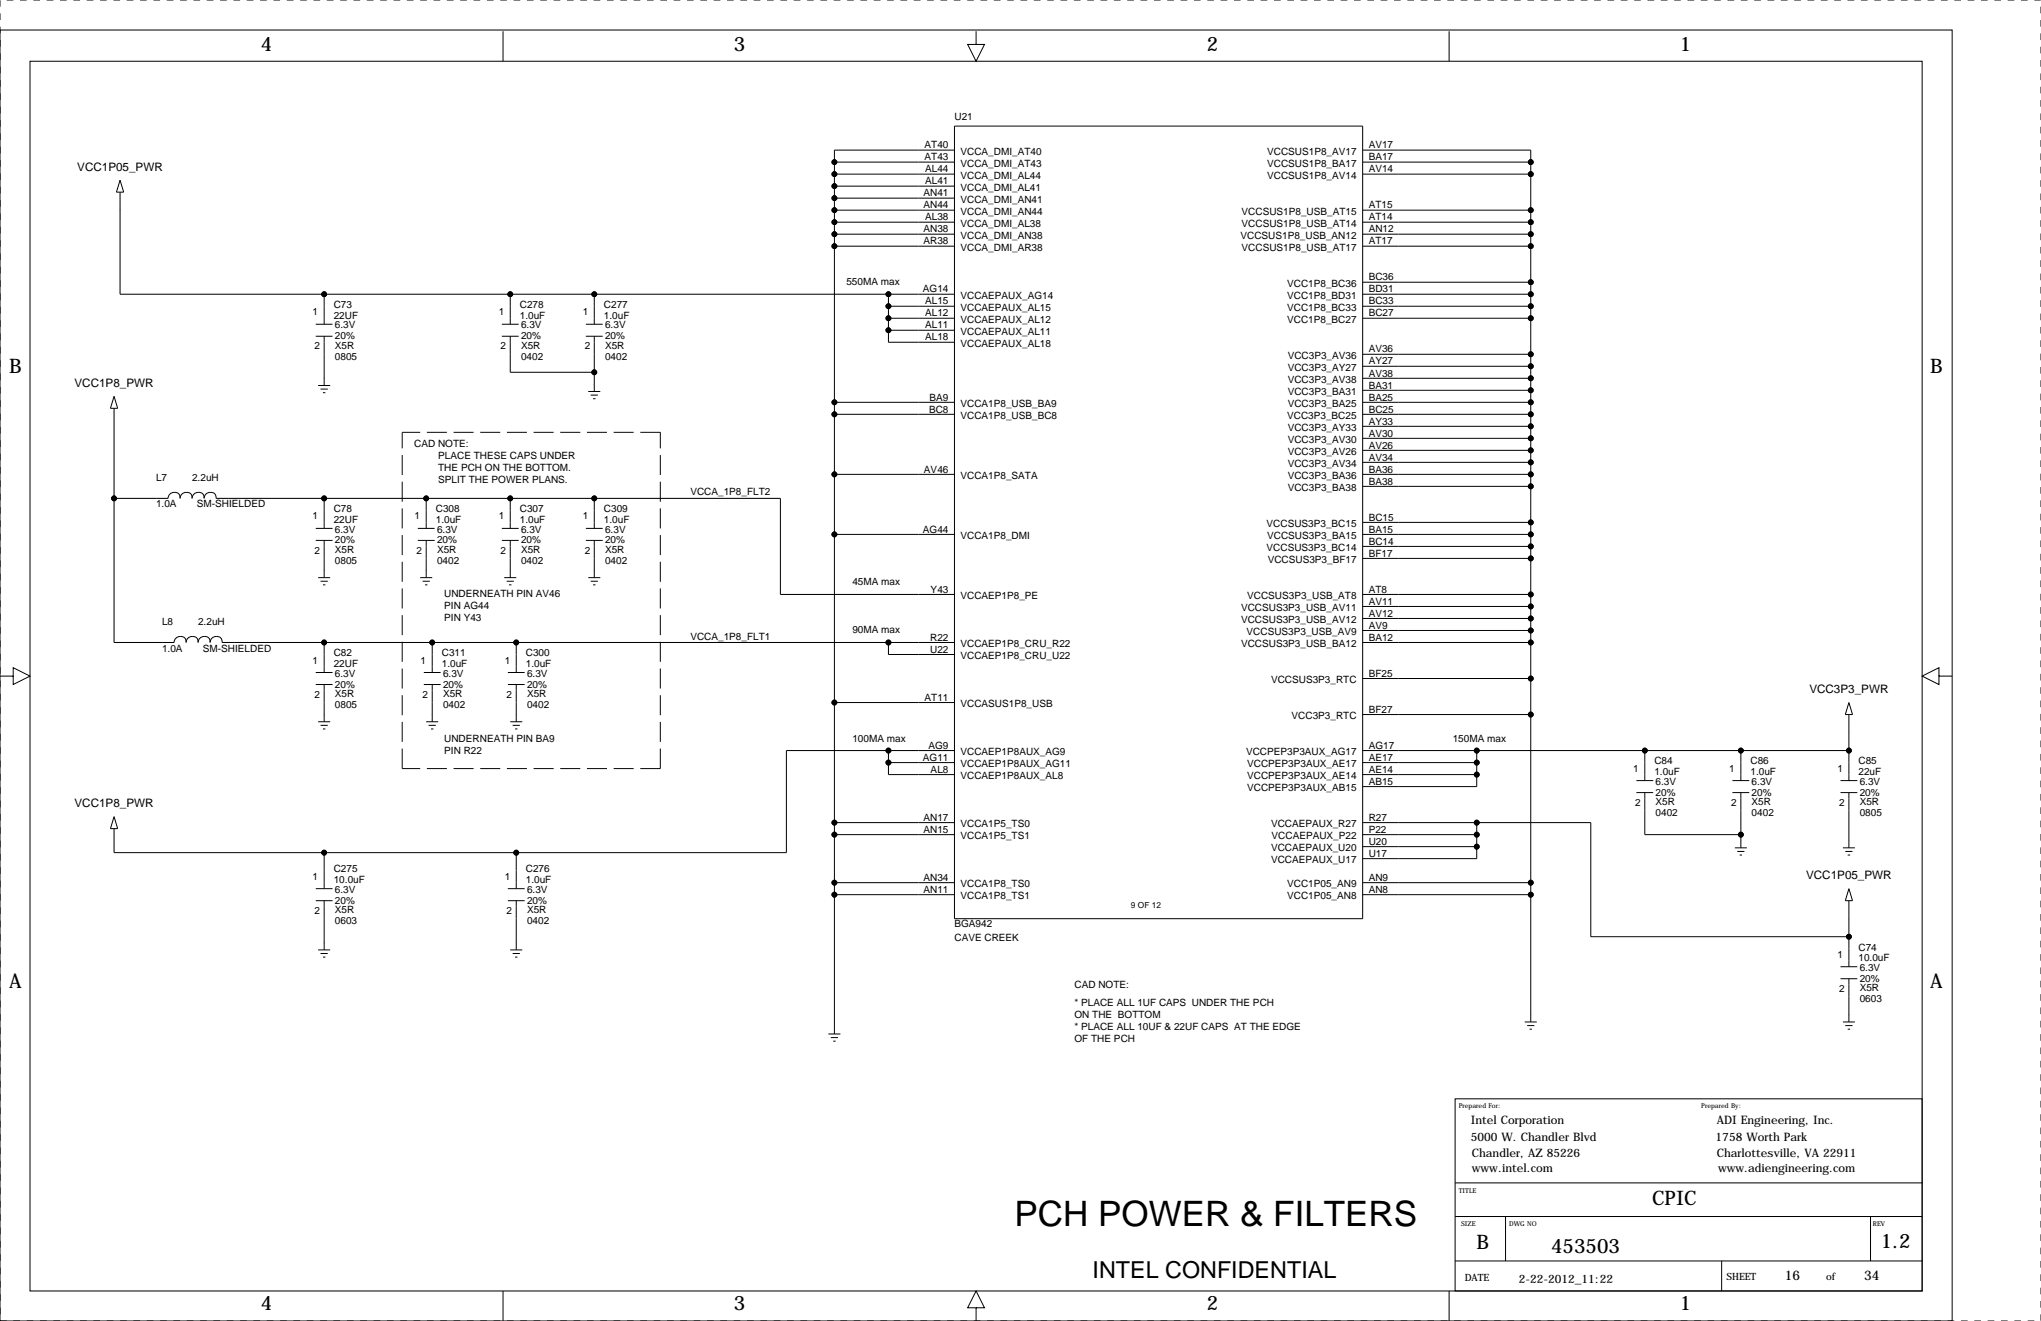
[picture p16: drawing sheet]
<svg xmlns="http://www.w3.org/2000/svg" width="432mm" height="279mm" viewBox="0 0 432 279" stroke-linecap="round" stroke-linejoin="round" font-family="sans-serif">
<defs><g id="words">
<text font-size="7.4" x="214.6" y="259.4">PCH POWER &amp; FILTERS</text>
<text font-size="4.9" x="231.1" y="270.3">INTEL CONFIDENTIAL</text>
<g font-size="4.2">
<text x="55.2" y="10.9">4</text>
<text x="155.3" y="10.9">3</text>
<text x="255.3" y="10.9">2</text>
<text x="355.4" y="10.9">1</text>
<text x="2" y="78.9">B</text>
<text x="408.4" y="78.9">B</text>
<text x="2" y="209">A</text>
<text x="408.4" y="209">A</text>
<text x="349.5" y="255">CPIC</text>
<text x="397.9" y="263.9">1.2</text>
<text x="312.4" y="264.1">B</text>
<text x="328.2" y="265">453503</text>
<text x="55.2" y="277.1">4</text>
<text x="155.3" y="277.1">3</text>
<text x="255.3" y="277.1">2</text>
<text x="355.4" y="277.1">1</text>
</g>
<g font-size="2.8">
<text x="377.6" y="270.6">16</text>
<text x="394.4" y="270.6">34</text>
</g>
<g font-size="2.5">
<text x="16.3" y="36.1">VCC1P05_PWR</text>
<text x="15.8" y="81.8">VCC1P8_PWR</text>
<text x="382.8" y="146.6">VCC3P3_PWR</text>
<text x="15.8" y="170.7">VCC1P8_PWR</text>
<text x="382.1" y="186">VCC1P05_PWR</text>
<text x="311.2" y="237.8">Intel Corporation</text>
<text x="363.2" y="237.8">ADI Engineering, Inc.</text>
<text x="311.2" y="241.4">5000 W. Chandler Blvd</text>
<text x="311.4" y="244.7">Chandler, AZ 85226</text>
<text x="363" y="241.4">1758 Worth Park</text>
<text x="363.2" y="244.7">Charlottesville, VA 22911</text>
<text x="311.4" y="248">www.intel.com</text>
<text x="363.5" y="248">www.adiengineering.com</text>
<text x="321.3" y="271.4">2-22-2012_11:22</text>
</g>
<g font-size="2.1">
<text x="201.9" y="25.3">U21</text>
<text x="195.6" y="31.4">AT40</text>
<text x="195.6" y="33.9">AT43</text>
<text x="203.2" y="32.8">VCCA_DMI_AT40</text>
<text x="203.2" y="35.3">VCCA_DMI_AT43</text>
<text x="268.1" y="35.3">VCCSUS1P8_BA17</text>
<text x="268.1" y="32.8">VCCSUS1P8_AV17</text>
<text x="289.6" y="33.9">BA17</text>
<text x="289.6" y="31.4">AV17</text>
<text x="195.4" y="41.5">AN41</text>
<text x="195.7" y="36.5">AL44</text>
<text x="195.7" y="39">AL41</text>
<text x="203.2" y="37.8">VCCA_DMI_AL44</text>
<text x="203.2" y="40.4">VCCA_DMI_AL41</text>
<text x="268.1" y="37.8">VCCSUS1P8_AV14</text>
<text x="289.6" y="36.5">AV14</text>
<text x="195.4" y="44.1">AN44</text>
<text x="195.7" y="46.6">AL38</text>
<text x="203.2" y="42.9">VCCA_DMI_AN41</text>
<text x="203.2" y="45.5">VCCA_DMI_AN44</text>
<text x="262.7" y="45.5">VCCSUS1P8_USB_AT15</text>
<text x="289.6" y="44.1">AT15</text>
<text x="289.6" y="46.6">AT14</text>
<text x="195.4" y="51.7">AR38</text>
<text x="195.4" y="49.2">AN38</text>
<text x="203.2" y="53.1">VCCA_DMI_AR38</text>
<text x="203.2" y="50.5">VCCA_DMI_AN38</text>
<text x="203.2" y="48">VCCA_DMI_AL38</text>
<text x="262.4" y="50.5">VCCSUS1P8_USB_AN12</text>
<text x="262.7" y="53.1">VCCSUS1P8_USB_AT17</text>
<text x="262.7" y="48">VCCSUS1P8_USB_AT14</text>
<text x="289.6" y="49.2">AN12</text>
<text x="289.6" y="51.7">AT17</text>
<text x="289.6" y="59.3">BC36</text>
<text x="70.6" y="65.2">C73</text>
<text x="110" y="65.2">C278</text>
<text x="127.8" y="65.2">C277</text>
<text x="179.1" y="60.3">550MA max</text>
<text x="195.2" y="61.9">AG14</text>
<text x="195.7" y="64.4">AL15</text>
<text x="203.2" y="65.8">VCCAEPAUX_AL15</text>
<text x="203.2" y="63.2">VCCAEPAUX_AG14</text>
<text x="272.3" y="63.2">VCC1P8_BD31</text>
<text x="272.3" y="65.8">VCC1P8_BC33</text>
<text x="272.3" y="60.7">VCC1P8_BC36</text>
<text x="289.6" y="61.9">BD31</text>
<text x="289.6" y="64.4">BC33</text>
<text x="66.1" y="66.7">1</text>
<text x="70.6" y="67.4">22UF</text>
<text x="70.9" y="69.5">6.3V</text>
<text x="70.9" y="71.8">20%</text>
<text x="105.5" y="66.7">1</text>
<text x="110" y="67.4">1.0uF</text>
<text x="110.2" y="69.5">6.3V</text>
<text x="110.2" y="71.8">20%</text>
<text x="123.3" y="66.7">1</text>
<text x="127.8" y="67.4">1.0uF</text>
<text x="128" y="69.5">6.3V</text>
<text x="128" y="71.8">20%</text>
<text x="195.7" y="69.5">AL11</text>
<text x="195.7" y="66.9">AL12</text>
<text x="203.2" y="70.9">VCCAEPAUX_AL11</text>
<text x="203.2" y="68.3">VCCAEPAUX_AL12</text>
<text x="272.3" y="68.3">VCC1P8_BC27</text>
<text x="289.6" y="66.9">BC27</text>
<text x="66.5" y="73.9">2</text>
<text x="70.9" y="76.1">0805</text>
<text x="70.9" y="73.8">X5R</text>
<text x="105.9" y="73.9">2</text>
<text x="110.2" y="76.1">0402</text>
<text x="110.2" y="73.8">X5R</text>
<text x="123.7" y="73.9">2</text>
<text x="128" y="76.1">0402</text>
<text x="128" y="73.8">X5R</text>
<text x="195.7" y="72">AL18</text>
<text x="203.2" y="73.4">VCCAEPAUX_AL18</text>
<text x="272.4" y="75.9">VCC3P3_AV36</text>
<text x="289.6" y="77.1">AY27</text>
<text x="289.6" y="74.6">AV36</text>
<text x="272.4" y="78.5">VCC3P3_AY27</text>
<text x="272.4" y="83.6">VCC3P3_BA31</text>
<text x="272.4" y="81">VCC3P3_AV38</text>
<text x="289.6" y="82.2">BA31</text>
<text x="289.6" y="79.6">AV38</text>
<text x="196.5" y="87.3">BC8</text>
<text x="196.7" y="84.7">BA9</text>
<text x="203.2" y="86.1">VCCA1P8_USB_BA9</text>
<text x="203.2" y="88.6">VCCA1P8_USB_BC8</text>
<text x="272.3" y="88.6">VCC3P3_BC25</text>
<text x="272.4" y="86.1">VCC3P3_BA25</text>
<text x="289.6" y="84.7">BA25</text>
<text x="289.6" y="89.8">AY33</text>
<text x="289.6" y="87.3">BC25</text>
<text x="87.6" y="94.6">CAD NOTE:</text>
<text x="272.4" y="91.2">VCC3P3_AY33</text>
<text x="272.4" y="93.7">VCC3P3_AV30</text>
<text x="289.6" y="94.9">AV26</text>
<text x="289.6" y="92.3">AV30</text>
<text x="33" y="101.7">L7</text>
<text x="40.6" y="101.7">2.2uH</text>
<text x="92.7" y="97.2">PLACE THESE CAPS UNDER</text>
<text x="92.7" y="99.7">THE PCH ON THE BOTTOM.</text>
<text x="195.5" y="100">AV46</text>
<text x="203.2" y="101.3">VCCA1P8_SATA</text>
<text x="272.4" y="101.3">VCC3P3_BA36</text>
<text x="272.4" y="98.8">VCC3P3_AV34</text>
<text x="272.4" y="96.3">VCC3P3_AV26</text>
<text x="289.6" y="100">BA36</text>
<text x="289.6" y="97.4">AV34</text>
<text x="33" y="107.3">1.0A</text>
<text x="41.7" y="107.3">SM-SHIELDED</text>
<text x="92.7" y="102.2">SPLIT THE POWER PLANS.</text>
<text x="146" y="104.8">VCCA_1P8_FLT2</text>
<text x="272.4" y="103.9">VCC3P3_BA38</text>
<text x="289.6" y="102.5">BA38</text>
<text x="66.1" y="109.9">1</text>
<text x="70.6" y="108.3">C78</text>
<text x="70.6" y="110.6">22UF</text>
<text x="70.9" y="112.7">6.3V</text>
<text x="87.7" y="109.9">1</text>
<text x="92.2" y="108.3">C308</text>
<text x="92.2" y="110.6">1.0uF</text>
<text x="92.5" y="112.7">6.3V</text>
<text x="105.5" y="109.9">1</text>
<text x="110" y="108.3">C307</text>
<text x="110" y="110.6">1.0uF</text>
<text x="110.2" y="112.7">6.3V</text>
<text x="123.3" y="109.9">1</text>
<text x="127.8" y="108.3">C309</text>
<text x="127.8" y="110.6">1.0uF</text>
<text x="128" y="112.7">6.3V</text>
<text x="195.2" y="112.7">AG44</text>
<text x="268" y="111.5">VCCSUS3P3_BC15</text>
<text x="289.6" y="112.7">BA15</text>
<text x="289.6" y="110.1">BC15</text>
<text x="66.5" y="117.1">2</text>
<text x="70.9" y="119.3">0805</text>
<text x="70.9" y="114.9">20%</text>
<text x="70.9" y="117">X5R</text>
<text x="88.1" y="117.1">2</text>
<text x="92.5" y="119.3">0402</text>
<text x="92.5" y="114.9">20%</text>
<text x="92.5" y="117">X5R</text>
<text x="105.9" y="117.1">2</text>
<text x="110.2" y="119.3">0402</text>
<text x="110.2" y="114.9">20%</text>
<text x="110.2" y="117">X5R</text>
<text x="123.7" y="117.1">2</text>
<text x="128" y="119.3">0402</text>
<text x="128" y="114.9">20%</text>
<text x="128" y="117">X5R</text>
<text x="203.2" y="114">VCCA1P8_DMI</text>
<text x="268" y="116.6">VCCSUS3P3_BC14</text>
<text x="268.1" y="114">VCCSUS3P3_BA15</text>
<text x="268.2" y="119.1">VCCSUS3P3_BF17</text>
<text x="289.6" y="117.7">BF17</text>
<text x="289.6" y="115.2">BC14</text>
<text x="180.3" y="123.8">45MA max</text>
<text x="196.9" y="125.4">Y43</text>
<text x="289.6" y="125.4">AT8</text>
<text x="94" y="126.4">UNDERNEATH PIN AV46</text>
<text x="94" y="128.9">PIN AG44</text>
<text x="94" y="131.4">PIN Y43</text>
<text x="203.2" y="126.7">VCCAEP1P8_PE</text>
<text x="262.6" y="131.8">VCCSUS3P3_USB_AV12</text>
<text x="262.6" y="129.3">VCCSUS3P3_USB_AV11</text>
<text x="263.8" y="126.7">VCCSUS3P3_USB_AT8</text>
<text x="289.6" y="130.4">AV12</text>
<text x="289.6" y="127.9">AV11</text>
<text x="34.3" y="132.2">L8</text>
<text x="34.3" y="137.8">1.0A</text>
<text x="41.9" y="132.2">2.2uH</text>
<text x="42.9" y="137.8">SM-SHIELDED</text>
<text x="146" y="135.3">VCCA_1P8_FLT1</text>
<text x="180.3" y="134">90MA max</text>
<text x="196.8" y="135.5">R22</text>
<text x="203.2" y="136.9">VCCAEP1P8_CRU_R22</text>
<text x="262.6" y="136.9">VCCSUS3P3_USB_BA12</text>
<text x="263.7" y="134.4">VCCSUS3P3_USB_AV9</text>
<text x="289.6" y="135.5">BA12</text>
<text x="289.6" y="133">AV9</text>
<text x="66.1" y="140.3">1</text>
<text x="70.6" y="138.8">C82</text>
<text x="70.6" y="141.1">22UF</text>
<text x="70.9" y="143.1">6.3V</text>
<text x="89" y="140.3">1</text>
<text x="93.5" y="138.8">C311</text>
<text x="93.5" y="141.1">1.0uF</text>
<text x="93.7" y="143.1">6.3V</text>
<text x="106.8" y="140.3">1</text>
<text x="111.3" y="138.8">C300</text>
<text x="111.3" y="141.1">1.0uF</text>
<text x="111.5" y="143.1">6.3V</text>
<text x="196.8" y="138.1">U22</text>
<text x="203.2" y="139.4">VCCAEP1P8_CRU_U22</text>
<text x="289.6" y="143.1">BF25</text>
<text x="66.5" y="147.6">2</text>
<text x="70.9" y="149.7">0805</text>
<text x="70.9" y="145.4">20%</text>
<text x="70.9" y="147.5">X5R</text>
<text x="89.4" y="147.6">2</text>
<text x="93.7" y="149.7">0402</text>
<text x="93.7" y="145.4">20%</text>
<text x="93.7" y="147.5">X5R</text>
<text x="107.2" y="147.6">2</text>
<text x="111.5" y="149.7">0402</text>
<text x="111.5" y="145.4">20%</text>
<text x="111.5" y="147.5">X5R</text>
<text x="195.6" y="148.2">AT11</text>
<text x="203.2" y="149.6">VCCASUS1P8_USB</text>
<text x="268.9" y="144.5">VCCSUS3P3_RTC</text>
<text x="273.3" y="152.1">VCC3P3_RTC</text>
<text x="289.6" y="150.8">BF27</text>
<text x="94" y="159.4">PIN R22</text>
<text x="94" y="156.8">UNDERNEATH PIN BA9</text>
<text x="180.3" y="156.8">100MA max</text>
<text x="195.2" y="160.9">AG11</text>
<text x="196.4" y="158.4">AG9</text>
<text x="203.2" y="159.8">VCCAEP1P8AUX_AG9</text>
<text x="263.6" y="159.8">VCCPEP3P3AUX_AG17</text>
<text x="289.6" y="158.4">AG17</text>
<text x="289.6" y="160.9">AE17</text>
<text x="307.3" y="156.8">150MA max</text>
<text x="350" y="161.7">C84</text>
<text x="370.3" y="161.7">C86</text>
<text x="393.2" y="161.7">C85</text>
<text x="196.9" y="163.5">AL8</text>
<text x="203.2" y="164.8">VCCAEP1P8AUX_AL8</text>
<text x="203.2" y="162.3">VCCAEP1P8AUX_AG11</text>
<text x="263.8" y="167.4">VCCPEP3P3AUX_AB15</text>
<text x="263.8" y="164.8">VCCPEP3P3AUX_AE14</text>
<text x="263.8" y="162.3">VCCPEP3P3AUX_AE17</text>
<text x="289.6" y="166">AB15</text>
<text x="289.6" y="163.5">AE14</text>
<text x="345.5" y="163.2">1</text>
<text x="350" y="164">1.0uF</text>
<text x="350.3" y="166">6.3V</text>
<text x="365.9" y="163.2">1</text>
<text x="370.3" y="164">1.0uF</text>
<text x="370.6" y="166">6.3V</text>
<text x="388.7" y="163.2">1</text>
<text x="393.2" y="164">22uF</text>
<text x="393.4" y="166">6.3V</text>
<text x="195.4" y="173.6">AN17</text>
<text x="289.6" y="173.6">R27</text>
<text x="345.9" y="170.4">2</text>
<text x="350.3" y="172.6">0402</text>
<text x="350.3" y="168.3">20%</text>
<text x="350.3" y="170.3">X5R</text>
<text x="366.3" y="170.4">2</text>
<text x="370.6" y="172.6">0402</text>
<text x="370.6" y="168.3">20%</text>
<text x="370.6" y="170.3">X5R</text>
<text x="389.1" y="170.4">2</text>
<text x="393.4" y="172.6">0805</text>
<text x="393.4" y="168.3">20%</text>
<text x="393.4" y="170.3">X5R</text>
<text x="195.4" y="176.2">AN15</text>
<text x="203.2" y="177.5">VCCA1P5_TS1</text>
<text x="203.2" y="175">VCCA1P5_TS0</text>
<text x="268.9" y="175">VCCAEPAUX_R27</text>
<text x="269" y="177.5">VCCAEPAUX_P22</text>
<text x="289.6" y="176.2">P22</text>
<text x="289.6" y="178.7">U20</text>
<text x="70.6" y="184.5">C275</text>
<text x="111.3" y="184.5">C276</text>
<text x="268.9" y="182.6">VCCAEPAUX_U17</text>
<text x="268.9" y="180.1">VCCAEPAUX_U20</text>
<text x="289.6" y="181.2">U17</text>
<text x="66.1" y="186.1">1</text>
<text x="70.6" y="186.8">10.0uF</text>
<text x="70.9" y="188.9">6.3V</text>
<text x="70.9" y="191.1">20%</text>
<text x="106.8" y="186.1">1</text>
<text x="111.3" y="186.8">1.0uF</text>
<text x="111.5" y="188.9">6.3V</text>
<text x="111.5" y="191.1">20%</text>
<text x="195.4" y="186.3">AN34</text>
<text x="195.4" y="188.9">AN11</text>
<text x="203.2" y="187.7">VCCA1P8_TS0</text>
<text x="203.2" y="190.2">VCCA1P8_TS1</text>
<text x="272.3" y="187.7">VCC1P05_AN9</text>
<text x="272.3" y="190.2">VCC1P05_AN8</text>
<text x="289.6" y="186.3">AN9</text>
<text x="289.6" y="188.9">AN8</text>
<text x="66.5" y="193.3">2</text>
<text x="70.9" y="195.5">0603</text>
<text x="70.9" y="193.2">X5R</text>
<text x="107.2" y="193.3">2</text>
<text x="111.5" y="195.5">0402</text>
<text x="111.5" y="193.2">X5R</text>
<text x="201.9" y="196">BGA942</text>
<text x="201.9" y="199">CAVE CREEK</text>
<text x="388.7" y="202.6">1</text>
<text x="393.2" y="201">C74</text>
<text x="393.2" y="203.3">10.0uF</text>
<text x="227.3" y="208.9">CAD NOTE:</text>
<text x="389.1" y="209.8">2</text>
<text x="393.4" y="205.4">6.3V</text>
<text x="393.4" y="207.6">20%</text>
<text x="393.4" y="209.7">X5R</text>
<text x="227.3" y="215.3">ON THE BOTTOM</text>
<text x="227.3" y="212.7">* PLACE ALL 1UF CAPS UNDER THE PCH</text>
<text x="393.4" y="212">0603</text>
<text x="227.3" y="220.3">OF THE PCH</text>
<text x="227.3" y="217.8">* PLACE ALL 10UF &amp; 22UF CAPS AT THE EDGE</text>
<text x="309.9" y="270.9">DATE</text>
<text x="365.3" y="270.7">SHEET</text>
<text x="386.3" y="270.7">of</text>
</g>
<text font-size="1.8" x="239.3" y="192">9 OF 12</text>
<g font-size="1.4">
<text x="308.6" y="234.3">Prepared For:</text>
<text x="359.9" y="234.3">Prepared By:</text>
<text x="308.6" y="252.3">TITLE</text>
<text x="309.1" y="259.2">SIZE</text>
<text x="319.3" y="259.2">DWG NO</text>
<text x="396.2" y="259.2">REV</text>
</g>
</g></defs>
<path d="M0 0h431.8v279.4h-431.8z" fill="none" stroke="#000" stroke-width=".21" stroke-dasharray="1.4 1.4" stroke-linecap="butt"/>
<g fill="none" stroke="#000" stroke-width=".21">
<path d="M0 6.4h413v273h-413zM5.1 10.9h.1M6.3 13h400.4v260h-400.4zM106.4 6.6v6.4M206.5 6.6v2.8h1.8l-1.8 3.6-1.8-3.6h1.8M306.6 6.6v6.4M25.4 38.1l.8 2.5h-1.6zM176.5 34.3h25.4M176.5 36.8h25.4M176.5 39.4h25.4M201.9 31.8h-25.4v186.9M201.9 26.7h86.4v167.6h-86.4z"/>
<path d="M288.3 31.8h35.5v184.4M288.3 34.3h35.5M288.3 36.8h35.5M25.4 40.6v21.6h176.5M176.5 44.4h25.4M176.5 49.5h25.4M176.5 52.1h25.4M176.5 47h25.4M176.5 41.9h25.4M288.3 44.4h35.5M288.3 49.5h35.5M288.3 59.7h35.5"/>
<path d="M288.3 52.1h35.5M288.3 47h35.5M66.8 71.1h3.6M66.8 68.6h3.6M68.6 62.2v6.4M68.6 71.1v10.4M106.2 71.1h3.5M106.2 68.6h3.5M107.9 62.2v6.4M107.9 71.1v7.6h17.8M124 71.1h3.5M124 68.6h3.5"/>
<path d="M125.7 62.2v6.4M125.7 71.1v11.7M188 67.3h13.9M188 62.2v10.2h13.9M188 69.8h13.9M188 64.8h13.9M288.3 62.2h35.5M288.3 67.3h35.5M288.3 77.5h35.5M288.3 74.9h35.5M288.3 64.8h35.5M24.1 90.2h.1"/>
<path d="M24.1 86.4v49.5h12.7a1.27 1.27 0 0 1 1.3-1.3M24.1 83.8l.8 2.6h-1.5zM67.3 81.5h2.5M67.8 82.3h1.5M68.3 83.1h.5M68.6 80h.1M124.5 82.8h2.5M125 83.6h1.5M125.5 84.3h.5M125.7 81.3h.1M176.5 85.1h25.4M176.5 87.6h25.4"/>
<path d="M288.3 85.1h35.5M288.3 97.8h35.5M288.3 95.2h35.5M288.3 90.2h35.5M288.3 92.7h35.5M288.3 87.6h35.5M288.3 82.5h35.5M288.3 80h35.5M36.8 104.1a1.27 1.27 0 0 0-1.2 1.3h-11.5M39.4 104.1a1.32 1.32 0 0 0-1.3 1.3 1.02 1.02 0 0 0-1.3-1.2M41.9 104.1a1.32 1.32 0 0 0-1.3 1.3 1.02 1.02 0 0 0-1.2-1.2M44.4 104.1a1.32 1.32 0 0 0-1.3 1.3 1.02 1.02 0 0 0-1.2-1.2"/>
<path d="M44.5 104.2a1.02 1.02 0 0 1 1.2 1.2h119.4v20.3h36.8M66.8 114.3h3.6M66.8 111.8h3.6M68.6 105.4v6.4M68.6 114.3v7.9M88.4 114.3h3.5M88.4 111.8h3.5M90.2 105.4v6.4M90.2 114.3v7.9M106.2 114.3h3.5M106.2 111.8h3.5M107.9 105.4v6.4"/>
<path d="M107.9 114.3v7.9M124 114.3h3.5M124 111.8h3.5M125.7 105.4v6.4M125.7 114.3v7.9M176.5 113h25.4M176.5 100.3h25.4M288.3 113h35.5M288.3 100.3h35.5M288.3 118.1h35.5M288.3 115.6h35.5M288.3 110.5h35.5"/>
<path d="M288.3 102.9h35.5M40.6 134.6a1.32 1.32 0 0 0-1.3 1.3 1.02 1.02 0 0 0-1.2-1.2M43.2 134.6a1.32 1.32 0 0 0-1.3 1.3 1.02 1.02 0 0 0-1.3-1.2M45.7 134.6a1.32 1.32 0 0 0-1.3 1.3 1.02 1.02 0 0 0-1.2-1.2M45.7 134.7a1.02 1.02 0 0 1 1.3 1.2h154.9M67.3 122.2h2.5M67.8 122.9h1.5M68.3 123.7h.5M68.6 120.7h.1M68.6 135.9v6.3M88.9 122.2h2.5M89.4 122.9h1.5"/>
<path d="M89.9 123.7h.5M90.2 120.7h.1M91.4 135.9v6.3M106.7 122.2h2.5M107.2 122.9h1.5M107.7 123.7h.5M109.2 135.9v6.3M124.5 122.2h2.5M125 122.9h1.5M125.5 123.7h.5M125.7 120.7h.1M188 135.9v2.5h13.9"/>
<path d="M288.3 135.9h35.5M288.3 133.3h35.5M288.3 130.8h35.5M288.3 128.3h35.5M288.3 125.7h35.5M0 143h2.8v-1.8l3.5 1.8-3.5 1.8v-1.8M66.8 144.8h3.6M66.8 142.2h3.6M67.3 152.7h2.5M67.8 153.4h1.5M68.3 154.2h.5M68.6 151.1h.1"/>
<path d="M68.6 144.8v7.9M89.7 144.8h3.5M89.7 142.2h3.5M90.2 152.7h2.5M90.7 153.4h1.5M91.2 154.2h.5M91.4 151.1h.1M91.4 144.8v7.9M107.4 144.8h3.6M107.4 142.2h3.6M107.9 152.7h2.6M108.5 153.4h1.5"/>
<path d="M109 154.2h.5M109.2 151.1h.1M109.2 144.8v7.9M176.5 148.6h25.4M188 158.8v5h13.9M201.9 158.8h-35.5v21.5h-142.3v-5M288.3 158.8h102.9M288.3 151.1h35.5M288.3 143.5h35.5M312.4 158.8v7.6h-24.1M348 158.8v6.3M368.3 158.8v6.3"/>
<path d="M391.2 154.9h.1M391.2 148.6l.7 2.5h-1.5zM391.2 151.1v14M410.2 143v-1.8l-3.5 1.8 3.5 1.8v-1.8h2.8M24.1 172.7l.8 2.6h-1.5zM176.5 176.5h25.4M176.5 174h25.4M188 161.3h13.9M288.3 163.8h24.1M288.3 176.5h24.1M288.3 174h48.2v24.1h54.7M288.3 161.3h24.1"/>
<path d="M288.3 179.1h24.1M312.4 174v7.6h-24.1M346.2 167.6h3.6M346.2 165.1h3.6M348 167.6v8.9h20.3M366.5 167.6h3.6M366.5 165.1h3.6M367 179.3h2.6M368.3 167.6v11.7M389.4 167.6h3.5M389.4 165.1h3.5M389.9 179.3h2.5"/>
<path d="M391.2 177.8h.1M391.2 167.6v11.7M66.8 190.5h3.6M66.8 188h3.6M68.6 199.4h.1M68.6 180.3v7.7M68.6 190.5v10.4M107.4 190.5h3.6M107.4 188h3.6M109.2 199.4h.1M109.2 180.3v7.7M109.2 190.5v10.4"/>
<path d="M176.5 186.7h25.4M176.5 189.2h25.4M288.3 186.7h35.5M288.3 189.2h35.5M367.5 180.1h1.6M368 180.8h.6M390.4 180.1h1.5M390.9 180.8h.5M391.2 194.3h.1M391.2 190.5v14M391.2 188l.7 2.5h-1.5zM67.3 200.9h2.5"/>
<path d="M67.8 201.7h1.5M68.3 202.4h.5M107.9 200.9h2.6M108.5 201.7h1.5M109 202.4h.5M175.3 218.7h2.5M175.8 219.5h1.5M176.5 217.2h.1M322.6 216.2h2.5M323.1 216.9h1.5M323.6 217.7h.5M323.9 214.6h.1"/>
<path d="M389.4 207h3.5M389.4 204.5h3.5M389.9 216.2h2.5M390.4 216.9h1.5M390.9 217.7h.5M391.2 214.6h.1M391.2 207v9.2M176.3 220.2h.5M307.8 232.4h98.9v40.6h-98.9zM307.8 250.2h98.9M307.8 257.3h98.9M318.5 257.3v9.4"/>
<path d="M395.7 257.3v9.4M106.4 273v6.4M206.5 276.6h1.8l-1.8-3.6-1.8 3.6h1.8v2.8M306.6 273v6.4M307.8 266.7h98.9M364.2 266.7v6.3"/>
<circle cx="176.5" cy="39.4" r=".51"/>
<circle cx="176.5" cy="36.8" r=".51"/>
<circle cx="176.5" cy="34.3" r=".51"/>
<circle cx="323.8" cy="36.8" r=".51"/>
<circle cx="323.8" cy="34.3" r=".51"/>
<circle cx="25.4" cy="44.4" r="0"/>
<circle cx="176.5" cy="52.1" r=".51"/>
<circle cx="176.5" cy="49.5" r=".51"/>
<circle cx="176.5" cy="41.9" r=".51"/>
<circle cx="176.5" cy="47" r=".51"/>
<circle cx="176.5" cy="44.4" r=".51"/>
<circle cx="323.8" cy="52.1" r=".51"/>
<circle cx="323.8" cy="49.5" r=".51"/>
<circle cx="323.8" cy="59.7" r=".51"/>
<circle cx="323.8" cy="47" r=".51"/>
<circle cx="323.8" cy="44.5" r=".51"/>
<circle cx="68.6" cy="62.2" r=".51"/>
<circle cx="107.9" cy="62.2" r=".51"/>
<circle cx="125.7" cy="62.2" r=".51"/>
<circle cx="125.7" cy="78.7" r=".51"/>
<circle cx="188" cy="64.8" r=".51"/>
<circle cx="188" cy="62.2" r=".51"/>
<circle cx="188" cy="69.9" r=".51"/>
<circle cx="188" cy="67.3" r=".51"/>
<circle cx="323.8" cy="62.2" r=".51"/>
<circle cx="323.8" cy="77.5" r=".51"/>
<circle cx="323.8" cy="64.8" r=".51"/>
<circle cx="323.8" cy="74.9" r=".51"/>
<circle cx="323.8" cy="67.3" r=".51"/>
<circle cx="176.5" cy="87.6" r=".51"/>
<circle cx="176.5" cy="85.1" r=".51"/>
<circle cx="323.8" cy="90.2" r=".51"/>
<circle cx="323.8" cy="87.6" r=".51"/>
<circle cx="323.8" cy="97.8" r=".51"/>
<circle cx="323.8" cy="92.7" r=".51"/>
<circle cx="323.8" cy="82.5" r=".51"/>
<circle cx="323.8" cy="95.2" r=".51"/>
<circle cx="323.8" cy="80" r=".51"/>
<circle cx="323.8" cy="85.1" r=".51"/>
<circle cx="24.1" cy="105.4" r=".51"/>
<circle cx="68.6" cy="105.4" r=".51"/>
<circle cx="90.2" cy="105.4" r=".51"/>
<circle cx="107.9" cy="105.4" r=".51"/>
<circle cx="125.7" cy="105.4" r=".51"/>
<circle cx="176.5" cy="113" r=".51"/>
<circle cx="176.5" cy="100.3" r=".51"/>
<circle cx="323.8" cy="100.3" r=".51"/>
<circle cx="323.8" cy="115.6" r=".51"/>
<circle cx="323.8" cy="113" r=".51"/>
<circle cx="323.8" cy="102.9" r=".51"/>
<circle cx="323.8" cy="118.1" r=".51"/>
<circle cx="323.8" cy="110.5" r=".51"/>
<circle cx="68.6" cy="135.9" r=".51"/>
<circle cx="91.4" cy="135.9" r=".51"/>
<circle cx="108" cy="120.6" r="0"/>
<circle cx="109.2" cy="135.9" r=".51"/>
<circle cx="188" cy="135.9" r=".51"/>
<circle cx="323.8" cy="133.4" r=".51"/>
<circle cx="323.8" cy="128.3" r=".51"/>
<circle cx="323.8" cy="130.8" r=".51"/>
<circle cx="323.8" cy="135.9" r=".51"/>
<circle cx="323.8" cy="125.7" r=".51"/>
<circle cx="176.5" cy="148.6" r=".51"/>
<circle cx="188" cy="158.8" r=".51"/>
<circle cx="312.4" cy="158.7" r=".51"/>
<circle cx="323.8" cy="151.1" r=".51"/>
<circle cx="323.8" cy="143.5" r=".51"/>
<circle cx="348" cy="158.8" r=".51"/>
<circle cx="368.3" cy="158.8" r=".51"/>
<circle cx="391.2" cy="158.8" r=".51"/>
<circle cx="24.1" cy="179.1" r="0"/>
<circle cx="176.5" cy="176.5" r=".51"/>
<circle cx="176.5" cy="174" r=".51"/>
<circle cx="188" cy="161.3" r=".51"/>
<circle cx="312.4" cy="176.5" r=".51"/>
<circle cx="312.4" cy="179.1" r=".51"/>
<circle cx="312.4" cy="174" r=".51"/>
<circle cx="312.4" cy="161.3" r=".51"/>
<circle cx="312.4" cy="163.8" r=".51"/>
<circle cx="368.3" cy="176.5" r=".51"/>
<circle cx="368.3" cy="177.8" r="0"/>
<circle cx="68.6" cy="180.3" r=".51"/>
<circle cx="109.2" cy="180.3" r=".51"/>
<circle cx="176.5" cy="186.7" r=".51"/>
<circle cx="176.5" cy="189.2" r=".51"/>
<circle cx="323.8" cy="186.7" r=".51"/>
<circle cx="323.8" cy="189.2" r=".51"/>
<circle cx="391.2" cy="198.1" r=".51"/>
</g>
<g fill="#000" stroke="#000" stroke-width=".21">
<circle cx="176.5" cy="39.4" r=".51"/>
<circle cx="176.5" cy="36.8" r=".51"/>
<circle cx="176.5" cy="34.3" r=".51"/>
<circle cx="323.8" cy="36.8" r=".51"/>
<circle cx="323.8" cy="34.3" r=".51"/>
<circle cx="176.5" cy="52.1" r=".51"/>
<circle cx="176.5" cy="49.5" r=".51"/>
<circle cx="176.5" cy="41.9" r=".51"/>
<circle cx="176.5" cy="47" r=".51"/>
<circle cx="176.5" cy="44.4" r=".51"/>
<circle cx="323.8" cy="52.1" r=".51"/>
<circle cx="323.8" cy="49.5" r=".51"/>
<circle cx="323.8" cy="59.7" r=".51"/>
<circle cx="323.8" cy="47" r=".51"/>
<circle cx="323.8" cy="44.5" r=".51"/>
<circle cx="68.6" cy="62.2" r=".51"/>
<circle cx="107.9" cy="62.2" r=".51"/>
<circle cx="125.7" cy="62.2" r=".51"/>
<circle cx="125.7" cy="78.7" r=".51"/>
<circle cx="188" cy="64.8" r=".51"/>
<circle cx="188" cy="62.2" r=".51"/>
<circle cx="188" cy="69.9" r=".51"/>
<circle cx="188" cy="67.3" r=".51"/>
<circle cx="323.8" cy="62.2" r=".51"/>
<circle cx="323.8" cy="77.5" r=".51"/>
<circle cx="323.8" cy="64.8" r=".51"/>
<circle cx="323.8" cy="74.9" r=".51"/>
<circle cx="323.8" cy="67.3" r=".51"/>
<circle cx="176.5" cy="87.6" r=".51"/>
<circle cx="176.5" cy="85.1" r=".51"/>
<circle cx="323.8" cy="90.2" r=".51"/>
<circle cx="323.8" cy="87.6" r=".51"/>
<circle cx="323.8" cy="97.8" r=".51"/>
<circle cx="323.8" cy="92.7" r=".51"/>
<circle cx="323.8" cy="82.5" r=".51"/>
<circle cx="323.8" cy="95.2" r=".51"/>
<circle cx="323.8" cy="80" r=".51"/>
<circle cx="323.8" cy="85.1" r=".51"/>
<circle cx="24.1" cy="105.4" r=".51"/>
<circle cx="68.6" cy="105.4" r=".51"/>
<circle cx="90.2" cy="105.4" r=".51"/>
<circle cx="107.9" cy="105.4" r=".51"/>
<circle cx="125.7" cy="105.4" r=".51"/>
<circle cx="176.5" cy="113" r=".51"/>
<circle cx="176.5" cy="100.3" r=".51"/>
<circle cx="323.8" cy="100.3" r=".51"/>
<circle cx="323.8" cy="115.6" r=".51"/>
<circle cx="323.8" cy="113" r=".51"/>
<circle cx="323.8" cy="102.9" r=".51"/>
<circle cx="323.8" cy="118.1" r=".51"/>
<circle cx="323.8" cy="110.5" r=".51"/>
<circle cx="68.6" cy="135.9" r=".51"/>
<circle cx="91.4" cy="135.9" r=".51"/>
<circle cx="109.2" cy="135.9" r=".51"/>
<circle cx="188" cy="135.9" r=".51"/>
<circle cx="323.8" cy="133.4" r=".51"/>
<circle cx="323.8" cy="128.3" r=".51"/>
<circle cx="323.8" cy="130.8" r=".51"/>
<circle cx="323.8" cy="135.9" r=".51"/>
<circle cx="323.8" cy="125.7" r=".51"/>
<circle cx="176.5" cy="148.6" r=".51"/>
<circle cx="188" cy="158.8" r=".51"/>
<circle cx="312.4" cy="158.7" r=".51"/>
<circle cx="323.8" cy="151.1" r=".51"/>
<circle cx="323.8" cy="143.5" r=".51"/>
<circle cx="348" cy="158.8" r=".51"/>
<circle cx="368.3" cy="158.8" r=".51"/>
<circle cx="391.2" cy="158.8" r=".51"/>
<circle cx="176.5" cy="176.5" r=".51"/>
<circle cx="176.5" cy="174" r=".51"/>
<circle cx="188" cy="161.3" r=".51"/>
<circle cx="312.4" cy="176.5" r=".51"/>
<circle cx="312.4" cy="179.1" r=".51"/>
<circle cx="312.4" cy="174" r=".51"/>
<circle cx="312.4" cy="161.3" r=".51"/>
<circle cx="312.4" cy="163.8" r=".51"/>
<circle cx="368.3" cy="176.5" r=".51"/>
<circle cx="68.6" cy="180.3" r=".51"/>
<circle cx="109.2" cy="180.3" r=".51"/>
<circle cx="176.5" cy="186.7" r=".51"/>
<circle cx="176.5" cy="189.2" r=".51"/>
<circle cx="323.8" cy="186.7" r=".51"/>
<circle cx="323.8" cy="189.2" r=".51"/>
<circle cx="391.2" cy="198.1" r=".51"/>
</g>
<path d="M139.7 91.4h-54.6M85.1 162.6v-71.2M139.7 162.6v-71.2M139.7 162.6h-54.6" fill="none" stroke="#000" stroke-width=".21" stroke-dasharray="4.2 1.4" stroke-linecap="butt"/>
<use href="#words"/>
</svg>
